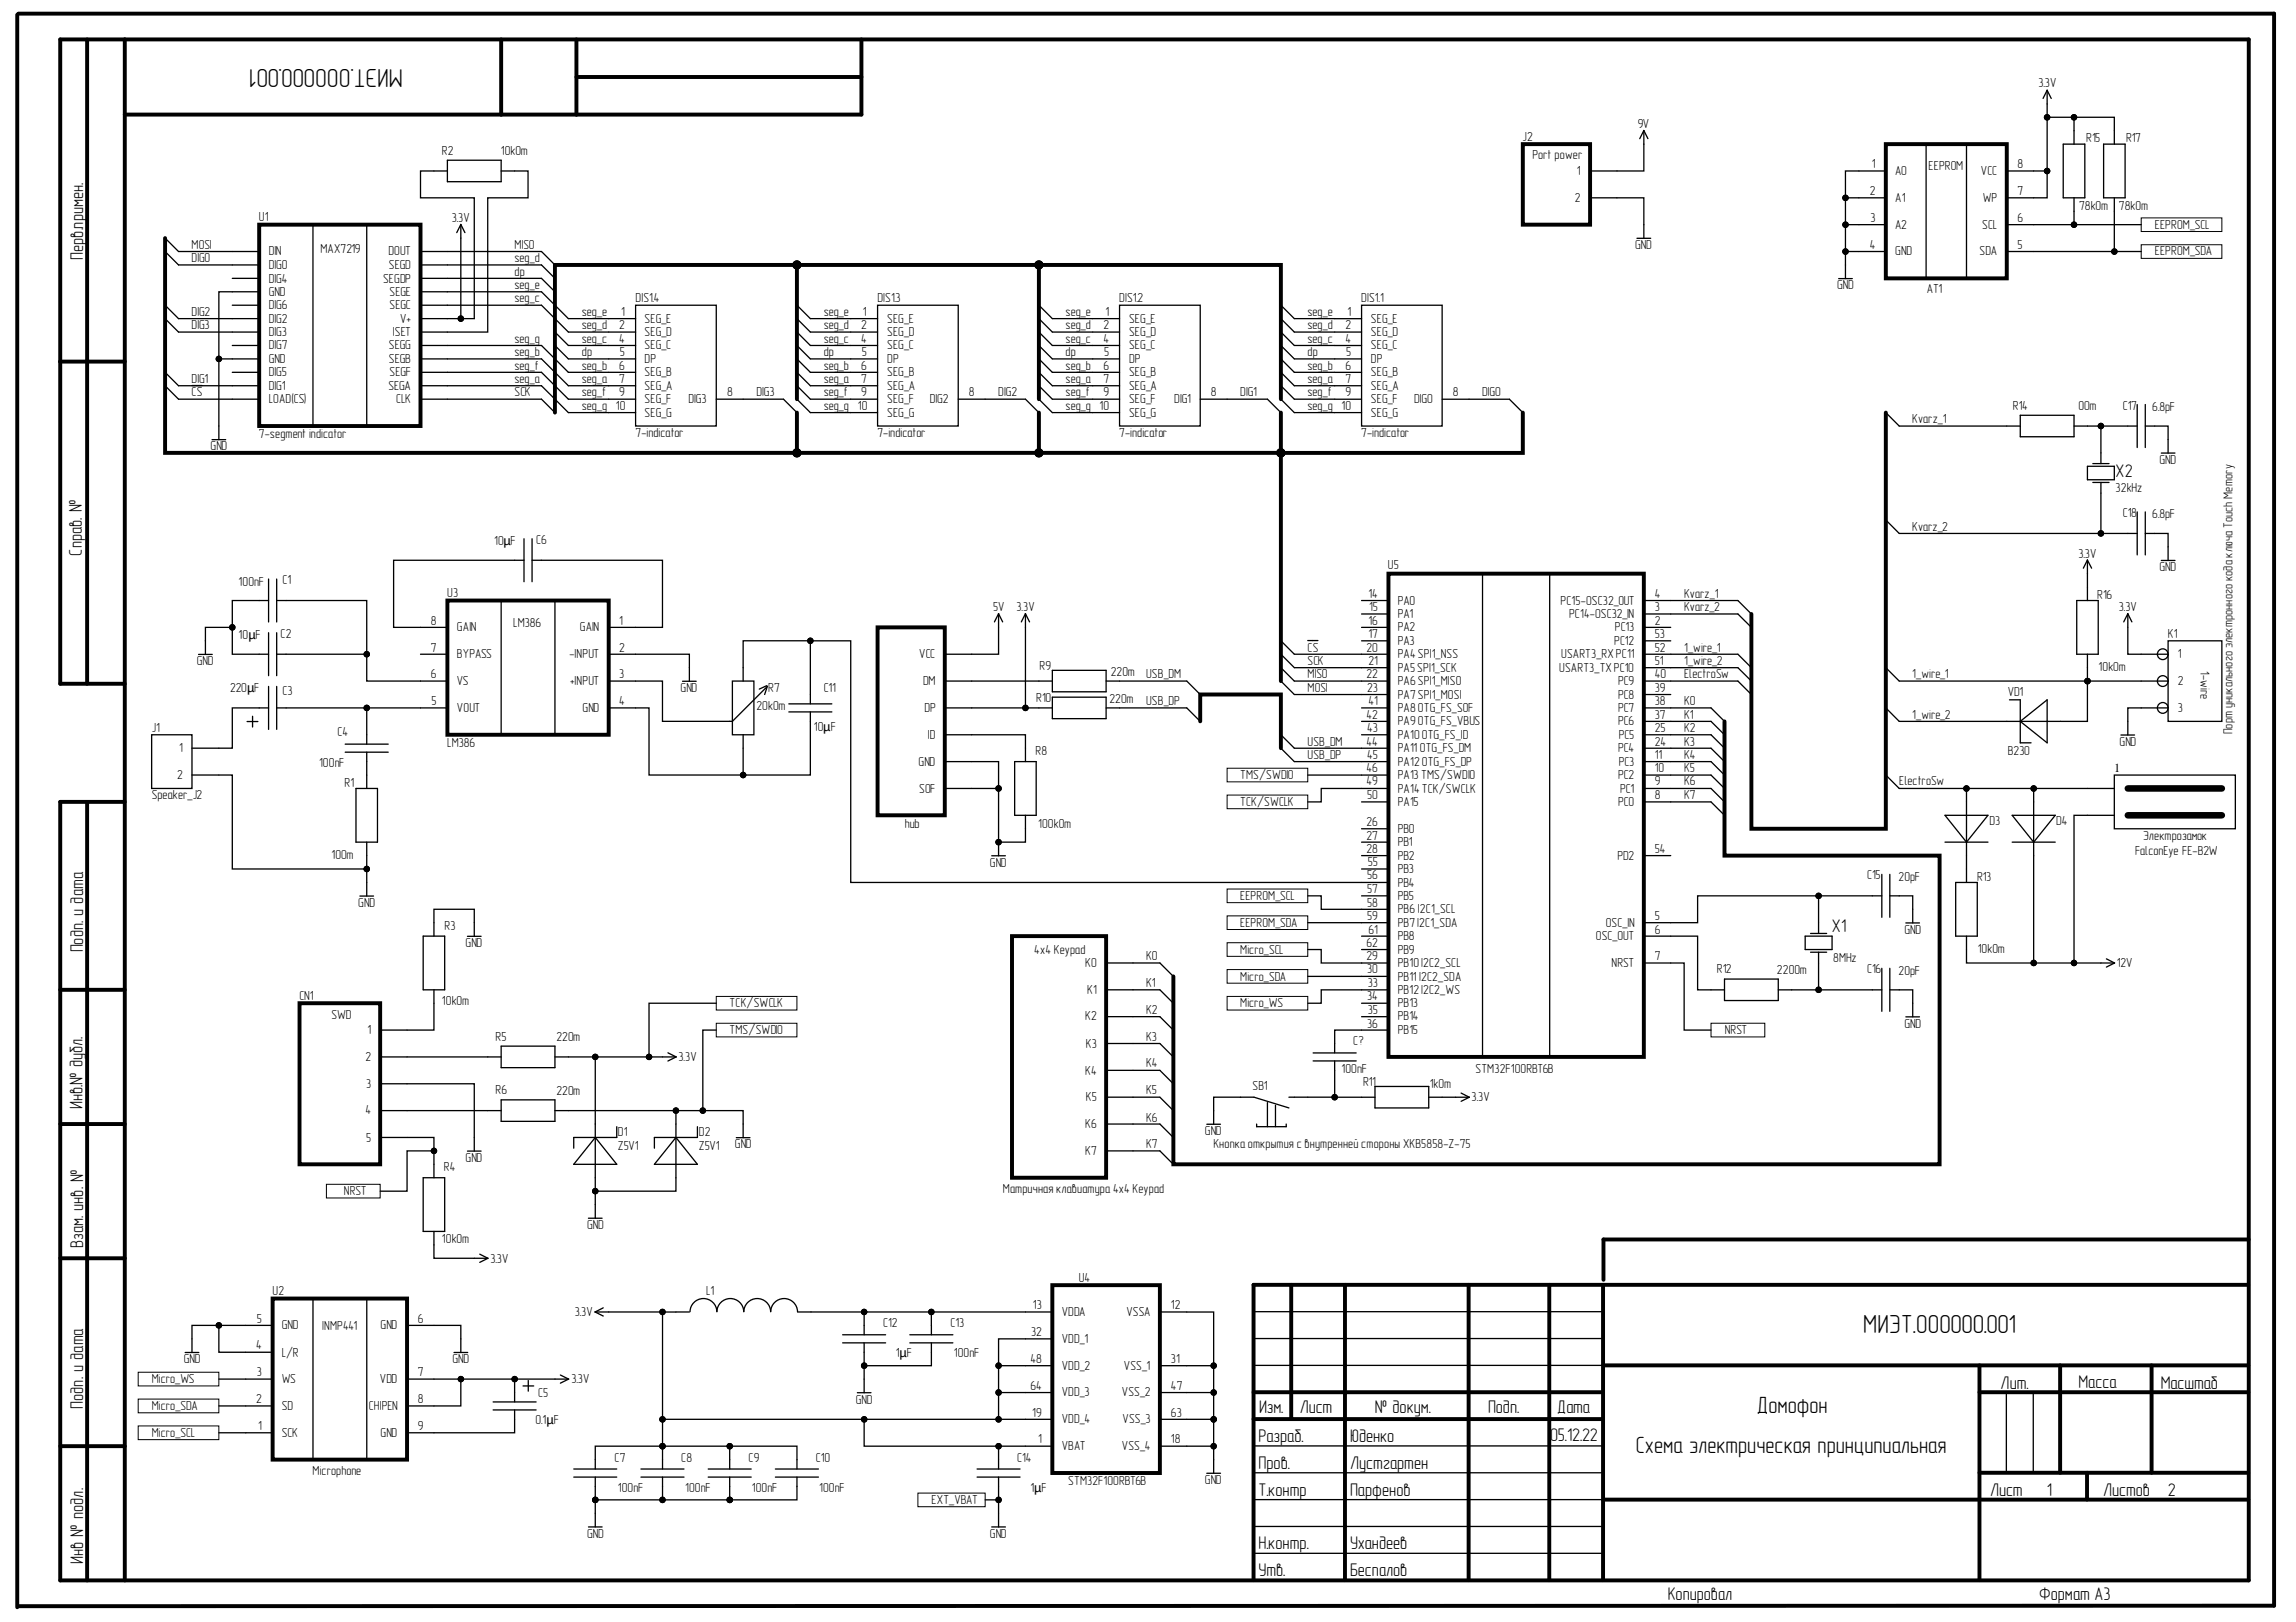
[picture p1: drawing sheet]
<svg xmlns="http://www.w3.org/2000/svg" width="297mm" height="210mm" viewBox="0 0 297 210" stroke-linecap="round" stroke-linejoin="round" font-family="sans-serif">
<defs><g id="words">
<g font-size="3.4">
<text x="52.1" y="9" transform="rotate(-180 52.1 9)">МИЭТ.000000.001</text>
<text x="241.1" y="172.5">МИЭТ.000000.001</text>
</g>
<g font-size="3">
<text x="227.3" y="182.9">Домофон</text>
<text x="211.6" y="188.1">Схема электрическая принципиальная</text>
</g>
<g font-size="2.4">
<text x="10.7" y="33.6" transform="rotate(-90 10.7 33.6)">Перв.примен.</text>
<text x="273.7" y="61.8">X2</text>
<text x="10.6" y="71.9" transform="rotate(-90 10.6 71.9)">Справ. №</text>
<text x="10.7" y="123.3" transform="rotate(-90 10.7 123.3)">Подп. и дата</text>
<text x="237" y="120.6">X1</text>
<text x="10.7" y="143.5" transform="rotate(-90 10.7 143.5)">Инв.№ дубл.</text>
<text x="10.7" y="161.4" transform="rotate(-90 10.7 161.4)">Взам. инв. №</text>
<text x="258.8" y="179.7">Лит.</text>
<text x="268.9" y="179.6">Масса</text>
<text x="279.5" y="179.7">Масштаб</text>
<text x="10.7" y="182.3" transform="rotate(-90 10.7 182.3)">Подп. и дата</text>
<text x="162.9" y="182.8">Изм.</text>
<text x="168.1" y="182.8">Лист</text>
<text x="177.9" y="182.8">№ докум.</text>
<text x="192.5" y="182.8">Подп.</text>
<text x="201.5" y="182.8">Дата</text>
<text x="162.8" y="190.1">Пров.</text>
<text x="162.8" y="186.6">Разраб.</text>
<text x="174.7" y="186.6">Юденко</text>
<text x="174.7" y="190.1">Лустгартен</text>
<text x="200.5" y="186.5">05.12.22</text>
<text x="162.8" y="193.5">Т.контр</text>
<text x="174.7" y="193.5">Парфенов</text>
<text x="257.5" y="193.5">Лист</text>
<text x="264.8" y="193.6">1</text>
<text x="272.1" y="193.5">Листов</text>
<text x="280.5" y="193.6">2</text>
<text x="10.7" y="202.4" transform="rotate(-90 10.7 202.4)">Инв № подл.</text>
<text x="162.8" y="200.5">Н.контр.</text>
<text x="162.8" y="203.9">Утв.</text>
<text x="174.7" y="200.5">Ухандеев</text>
<text x="174.7" y="203.9">Беспалов</text>
<text x="215.8" y="207.1">Копировал</text>
<text x="263.8" y="207.1">Формат А3</text>
</g>
<g font-size="1.7">
<text x="263.7" y="11.3">3.3V</text>
<text x="211.9" y="16.6">9V</text>
<text x="57.2" y="20">R2</text>
<text x="64.8" y="20">10kOm</text>
<text x="197" y="18.3">J2</text>
<text x="198.3" y="20.6">Port power</text>
<text x="204" y="22.6">1</text>
<text x="242.2" y="21.8">1</text>
<text x="245.2" y="22.6">A0</text>
<text x="249.5" y="22">EEPROM</text>
<text x="256.3" y="22.6">VCC</text>
<text x="261" y="21.8">8</text>
<text x="269.9" y="18.3">R15</text>
<text x="275.1" y="18.3">R17</text>
<text x="33.5" y="28.6">U1</text>
<text x="58.4" y="28.7">3.3V</text>
<text x="203.8" y="26.1">2</text>
<text x="241.9" y="25.3">2</text>
<text x="242" y="28.7">3</text>
<text x="245.2" y="26.1">A1</text>
<text x="245.2" y="29.6">A2</text>
<text x="256.4" y="29.6">SCL</text>
<text x="256.5" y="26.1">WP</text>
<text x="261" y="28.7">6</text>
<text x="261" y="25.3">7</text>
<text x="269" y="27.2">78kOm</text>
<text x="274.1" y="27.2">78kOm</text>
<text x="278.8" y="29.6">EEPROM_SCL</text>
<text x="24.8" y="32.2">MOSI</text>
<text x="24.8" y="34">DIG0</text>
<text x="34.8" y="33">DIN</text>
<text x="34.8" y="34.8">DIG0</text>
<text x="41.4" y="32.7">MAX7219</text>
<text x="50.2" y="33">DOUT</text>
<text x="50.3" y="34.8">SEGD</text>
<text x="66.6" y="32.2">MISO</text>
<text x="66.6" y="34">seg_d</text>
<text x="66.6" y="35.7">dp</text>
<text x="211.5" y="32.3">GND</text>
<text x="241.9" y="32.2">4</text>
<text x="245.2" y="33">GND</text>
<text x="256.1" y="33">SDA</text>
<text x="261" y="32.2">5</text>
<text x="278.8" y="33">EEPROM_SDA</text>
<text x="24.8" y="40.9">DIG2</text>
<text x="34.8" y="41.7">DIG2</text>
<text x="34.8" y="36.6">DIG4</text>
<text x="34.8" y="38.3">GND</text>
<text x="34.8" y="40">DIG6</text>
<text x="49.6" y="36.6">SEGDP</text>
<text x="50.4" y="38.3">SEGE</text>
<text x="50.4" y="40">SEGC</text>
<text x="51.8" y="41.7">V+</text>
<text x="66.6" y="37.4">seg_e</text>
<text x="66.6" y="39.1">seg_c</text>
<text x="75.3" y="40.9">seg_e</text>
<text x="80.4" y="40.9">1</text>
<text x="82.2" y="39.1">DIS1.4</text>
<text x="83.4" y="41.7">SEG_E</text>
<text x="106.6" y="40.9">seg_e</text>
<text x="111.6" y="40.9">1</text>
<text x="113.5" y="39.1">DIS1.3</text>
<text x="114.8" y="41.7">SEG_E</text>
<text x="137.9" y="40.9">seg_e</text>
<text x="143" y="40.9">1</text>
<text x="144.8" y="39.1">DIS1.2</text>
<text x="146.1" y="41.7">SEG_E</text>
<text x="169.2" y="40.9">seg_e</text>
<text x="174.3" y="40.9">1</text>
<text x="176.1" y="39.1">DIS1.1</text>
<text x="177.4" y="41.7">SEG_E</text>
<text x="237.7" y="37.4">GND</text>
<text x="249.3" y="37.9">AT1</text>
<text x="24.8" y="42.6">DIG3</text>
<text x="34.8" y="43.5">DIG3</text>
<text x="34.8" y="45.2">DIG7</text>
<text x="34.8" y="47">GND</text>
<text x="50.3" y="45.2">SEGG</text>
<text x="50.3" y="47">SEGB</text>
<text x="50.8" y="43.5">ISET</text>
<text x="66.6" y="44.4">seg_g</text>
<text x="66.6" y="46">seg_b</text>
<text x="66.6" y="47.8">seg_f</text>
<text x="75.3" y="42.6">seg_d</text>
<text x="75.3" y="44.4">seg_c</text>
<text x="75.3" y="47.8">seg_b</text>
<text x="75.3" y="46">dp</text>
<text x="80.1" y="42.6">2</text>
<text x="80.1" y="44.4">4</text>
<text x="80.1" y="47.8">6</text>
<text x="80.2" y="46">5</text>
<text x="83.4" y="43.5">SEG_D</text>
<text x="83.4" y="45.2">SEG_C</text>
<text x="83.4" y="47">DP</text>
<text x="106.6" y="42.6">seg_d</text>
<text x="106.6" y="44.4">seg_c</text>
<text x="106.6" y="47.8">seg_b</text>
<text x="106.6" y="46">dp</text>
<text x="111.4" y="42.6">2</text>
<text x="111.4" y="44.4">4</text>
<text x="111.4" y="47.8">6</text>
<text x="111.5" y="46">5</text>
<text x="114.8" y="43.5">SEG_D</text>
<text x="114.8" y="45.2">SEG_C</text>
<text x="114.8" y="47">DP</text>
<text x="137.9" y="42.6">seg_d</text>
<text x="137.9" y="44.4">seg_c</text>
<text x="137.9" y="47.8">seg_b</text>
<text x="137.9" y="46">dp</text>
<text x="142.8" y="42.6">2</text>
<text x="142.8" y="44.4">4</text>
<text x="142.8" y="47.8">6</text>
<text x="142.9" y="46">5</text>
<text x="146.1" y="43.5">SEG_D</text>
<text x="146.1" y="45.2">SEG_C</text>
<text x="146.1" y="47">DP</text>
<text x="169.2" y="42.6">seg_d</text>
<text x="169.2" y="44.4">seg_c</text>
<text x="169.2" y="47.8">seg_b</text>
<text x="169.2" y="46">dp</text>
<text x="174.1" y="42.6">2</text>
<text x="174.1" y="44.4">4</text>
<text x="174.1" y="47.8">6</text>
<text x="174.2" y="46">5</text>
<text x="177.4" y="43.5">SEG_D</text>
<text x="177.4" y="45.2">SEG_C</text>
<text x="177.4" y="47">DP</text>
<text x="24.8" y="49.6">DIG1</text>
<text x="24.8" y="51.3">CS</text>
<text x="34.8" y="50.4">DIG1</text>
<text x="34.8" y="48.7">DIG5</text>
<text x="34.8" y="52.2">LOAD(CS)</text>
<text x="50.2" y="50.4">SEGA</text>
<text x="50.4" y="48.7">SEGF</text>
<text x="51.3" y="52.2">CLK</text>
<text x="66.6" y="49.6">seg_a</text>
<text x="66.6" y="51.3">SCK</text>
<text x="75.3" y="49.6">seg_a</text>
<text x="75.3" y="51.3">seg_f</text>
<text x="75.3" y="53.1">seg_g 10</text>
<text x="80.1" y="49.6">7</text>
<text x="80.1" y="51.3">9</text>
<text x="83.4" y="48.7">SEG_B</text>
<text x="83.4" y="50.4">SEG_A</text>
<text x="83.4" y="52.2">SEG_F</text>
<text x="83.4" y="53.9">SEG_G</text>
<text x="89.1" y="52.2">DIG3</text>
<text x="94.1" y="51.3">8</text>
<text x="97.9" y="51.3">DIG3</text>
<text x="106.6" y="49.6">seg_a</text>
<text x="106.6" y="51.3">seg_f</text>
<text x="106.6" y="53.1">seg_g 10</text>
<text x="111.4" y="49.6">7</text>
<text x="111.4" y="51.3">9</text>
<text x="114.8" y="48.7">SEG_B</text>
<text x="114.8" y="50.4">SEG_A</text>
<text x="114.8" y="52.2">SEG_F</text>
<text x="114.8" y="53.9">SEG_G</text>
<text x="120.3" y="52.2">DIG2</text>
<text x="125.3" y="51.3">8</text>
<text x="129.2" y="51.3">DIG2</text>
<text x="137.9" y="49.6">seg_a</text>
<text x="137.9" y="51.3">seg_f</text>
<text x="137.9" y="53.1">seg_g 10</text>
<text x="142.8" y="49.6">7</text>
<text x="142.8" y="51.3">9</text>
<text x="146.1" y="48.7">SEG_B</text>
<text x="146.1" y="50.4">SEG_A</text>
<text x="146.1" y="52.2">SEG_F</text>
<text x="146.1" y="53.9">SEG_G</text>
<text x="151.9" y="52.2">DIG1</text>
<text x="156.6" y="51.3">8</text>
<text x="160.4" y="51.3">DIG1</text>
<text x="169.2" y="49.6">seg_a</text>
<text x="169.2" y="51.3">seg_f</text>
<text x="169.2" y="53.1">seg_g 10</text>
<text x="174.1" y="49.6">7</text>
<text x="174.1" y="51.3">9</text>
<text x="177.4" y="48.7">SEG_B</text>
<text x="177.4" y="50.4">SEG_A</text>
<text x="177.4" y="52.2">SEG_F</text>
<text x="177.4" y="53.9">SEG_G</text>
<text x="182.9" y="52.2">DIG0</text>
<text x="187.9" y="51.3">8</text>
<text x="191.7" y="51.3">DIG0</text>
<text x="260.4" y="53.1">R14</text>
<text x="268.9" y="53.1">0Om</text>
<text x="274.6" y="53.1">C17</text>
<text x="278.4" y="53.2">6.8pF</text>
<text x="27.2" y="58.3">GND</text>
<text x="33.5" y="56.7">7-segment indicator</text>
<text x="82.2" y="56.5">7-indicator</text>
<text x="113.5" y="56.5">7-indicator</text>
<text x="144.8" y="56.5">7-indicator</text>
<text x="176.1" y="56.5">7-indicator</text>
<text x="247.4" y="54.7">Kvarz_1</text>
<text x="273.7" y="63.7">32kHz</text>
<text x="279.4" y="60.1">GND</text>
<text x="63.9" y="70.5">10μF</text>
<text x="69.4" y="70.4">C6</text>
<text x="247.4" y="68.7">Kvarz_2</text>
<text x="274.6" y="66.9">C18</text>
<text x="278.4" y="67.1">6.8pF</text>
<text x="30.9" y="75.8">100nF</text>
<text x="36.5" y="75.6">C1</text>
<text x="57.9" y="77.2">U3</text>
<text x="177" y="77.4">14</text>
<text x="179.6" y="73.7">U5</text>
<text x="214.1" y="77.4">4</text>
<text x="217.9" y="77.4">Kvarz_1</text>
<text x="268.9" y="72.1">3.3V</text>
<text x="271.3" y="77.5">R16</text>
<text x="279.4" y="73.9">GND</text>
<text x="30.9" y="82.7">10μF</text>
<text x="36.3" y="82.5">C2</text>
<text x="55.7" y="80.9">8</text>
<text x="59.1" y="81.7">GAIN</text>
<text x="66.4" y="81.2">LM386</text>
<text x="75" y="81.7">GAIN</text>
<text x="80.1" y="80.9">1</text>
<text x="128.5" y="79.1">5V</text>
<text x="131.5" y="79.1">3.3V</text>
<text x="177" y="80.9">16</text>
<text x="177" y="82.5">17</text>
<text x="177.1" y="79.1">15</text>
<text x="180.8" y="78.2">PA0</text>
<text x="180.8" y="80">PA1</text>
<text x="180.8" y="81.7">PA2</text>
<text x="180.8" y="83.5">PA3</text>
<text x="201.9" y="78.2">PC15-OSC32_OUT</text>
<text x="203" y="80">PC14-OSC32_IN</text>
<text x="208.8" y="83.5">PC12</text>
<text x="208.9" y="81.7">PC13</text>
<text x="214.1" y="79.1">3</text>
<text x="214.1" y="82.5">53</text>
<text x="214.1" y="80.9">2</text>
<text x="217.9" y="79.1">Kvarz_2</text>
<text x="274.1" y="79.1">3.3V</text>
<text x="280.5" y="82.5">K1</text>
<text x="25.5" y="86.1">GND</text>
<text x="29.8" y="89.6">220μF</text>
<text x="36.5" y="90">C3</text>
<text x="55.7" y="87.8">6</text>
<text x="55.7" y="84.3">7</text>
<text x="59.1" y="88.6">VS</text>
<text x="59.1" y="85.2">BYPASS</text>
<text x="73.7" y="85.2">-INPUT</text>
<text x="73.8" y="88.6">+INPUT</text>
<text x="80.1" y="84.3">2</text>
<text x="80.1" y="87.8">3</text>
<text x="88" y="89.6">GND</text>
<text x="99.4" y="89.6">R7</text>
<text x="106.6" y="89.6">C11</text>
<text x="118.9" y="85.2">VCC</text>
<text x="119.4" y="88.6">DM</text>
<text x="134.5" y="86.8">R9</text>
<text x="143.7" y="87.4">22Om</text>
<text x="148.3" y="87.8">USB_DM</text>
<text x="169.2" y="84.3">CS</text>
<text x="169.2" y="86">SCK</text>
<text x="169.2" y="87.8">MISO</text>
<text x="169.2" y="89.6">MOSI</text>
<text x="176.8" y="84.3">20</text>
<text x="176.8" y="87.8">22</text>
<text x="176.9" y="89.6">23</text>
<text x="177" y="86">21</text>
<text x="180.8" y="85.2">PA4SPI1_NSS</text>
<text x="180.8" y="86.9">PA5SPI1_SCK</text>
<text x="180.8" y="88.6">PA6SPI1_MISO</text>
<text x="201.7" y="86.9">USART3_TXPC10</text>
<text x="202" y="85.2">USART3_RXPC11</text>
<text x="209.3" y="88.6">PC9</text>
<text x="214.1" y="84.3">52</text>
<text x="214.1" y="86">51</text>
<text x="214.1" y="89.6">39</text>
<text x="214.1" y="87.8">40</text>
<text x="217.9" y="87.8">ElectroSw</text>
<text x="217.9" y="84.3">1_wire_1</text>
<text x="217.9" y="86">1_wire_2</text>
<text x="247.4" y="87.8">1_wire_1</text>
<text x="271.5" y="86.8">10kOm</text>
<text x="281.7" y="85.2">1</text>
<text x="281.7" y="88.6">2</text>
<text x="284.7" y="86.8" transform="rotate(90 284.7 86.8)">1-wire</text>
<text x="19.6" y="94.7">J1</text>
<text x="43.6" y="95.3">C4</text>
<text x="55.8" y="91.2">5</text>
<text x="59.1" y="92.2">VOUT</text>
<text x="75.4" y="92.2">GND</text>
<text x="80.1" y="91.2">4</text>
<text x="97.9" y="91.9">20kOm</text>
<text x="105.3" y="94.5">10μF</text>
<text x="119.6" y="92.2">DP</text>
<text x="120" y="95.6">ID</text>
<text x="134.1" y="90.8">R10</text>
<text x="143.5" y="91">22Om</text>
<text x="148.3" y="91.2">USB_DP</text>
<text x="176.8" y="93">42</text>
<text x="176.9" y="94.7">43</text>
<text x="177" y="91.2">41</text>
<text x="180.8" y="90.4">PA7SPI1_MOSI</text>
<text x="180.8" y="92.2">PA8OTG_FS_SOF</text>
<text x="180.8" y="93.9">PA9OTG_FS_VBUS</text>
<text x="180.8" y="95.6">PA10OTG_FS_ID</text>
<text x="209.3" y="93.9">PC6</text>
<text x="209.3" y="92.2">PC7</text>
<text x="209.3" y="90.4">PC8</text>
<text x="209.4" y="95.6">PC5</text>
<text x="214.1" y="94.7">25</text>
<text x="214.1" y="93">37</text>
<text x="214.1" y="91.2">38</text>
<text x="217.9" y="91.2">K0</text>
<text x="217.9" y="93">K1</text>
<text x="217.9" y="94.7">K2</text>
<text x="247.4" y="93">1_wire_2</text>
<text x="259.7" y="90.1">VD1</text>
<text x="281.7" y="92.2">3</text>
<text x="288.8" y="95" transform="rotate(-90 288.8 95)">Порт уникального электронного кода ключа Touch Memory</text>
<text x="22.9" y="100.8">2</text>
<text x="23.2" y="97.3">1</text>
<text x="41.3" y="99.3">100nF</text>
<text x="44.6" y="101.8">R1</text>
<text x="57.9" y="96.6">LM386</text>
<text x="118.8" y="99.1">GND</text>
<text x="134" y="97.7">R8</text>
<text x="160.4" y="100.8">TMS/SWDIO</text>
<text x="169.2" y="96.5">USB_DM</text>
<text x="169.2" y="98.2">USB_DP</text>
<text x="176.8" y="99.9">46</text>
<text x="176.8" y="101.6">49</text>
<text x="176.8" y="96.5">44</text>
<text x="176.9" y="98.2">45</text>
<text x="180.8" y="100.8">PA13 TMS/SWDIO</text>
<text x="180.8" y="97.3">PA11 OTG_FS_DM</text>
<text x="180.8" y="99.1">PA12OTG_FS_DP</text>
<text x="209.3" y="100.8">PC2</text>
<text x="209.3" y="97.3">PC4</text>
<text x="209.4" y="99.1">PC3</text>
<text x="214.1" y="101.6">9</text>
<text x="214.1" y="99.9">10</text>
<text x="214.1" y="98.2">11</text>
<text x="214.1" y="96.5">24</text>
<text x="217.9" y="96.5">K3</text>
<text x="217.9" y="98.2">K4</text>
<text x="217.9" y="99.9">K5</text>
<text x="217.9" y="101.6">K6</text>
<text x="245.7" y="101.6">ElectroSw</text>
<text x="259.7" y="97.7">B230</text>
<text x="274.2" y="96.5">GND</text>
<text x="19.6" y="103.4">Speaker_J2</text>
<text x="117.1" y="107.2">hub</text>
<text x="118.9" y="102.6">SOF</text>
<text x="134.3" y="107.2">100kOm</text>
<text x="160.4" y="104.3">TCK/SWCLK</text>
<text x="176.8" y="106.9">26</text>
<text x="176.9" y="103.4">50</text>
<text x="180.8" y="102.6">PA14TCK/SWCLK</text>
<text x="180.8" y="104.3">PA15</text>
<text x="180.8" y="107.8">PB0</text>
<text x="209.3" y="104.3">PC0</text>
<text x="209.6" y="102.6">PC1</text>
<text x="214.1" y="103.4">8</text>
<text x="217.9" y="103.4">K7</text>
<text x="257.4" y="106.7">D3</text>
<text x="266" y="106.7">D4</text>
<text x="42.9" y="111.2">10Om</text>
<text x="128.1" y="112.2">GND</text>
<text x="176.8" y="108.6">27</text>
<text x="176.8" y="110.3">28</text>
<text x="176.9" y="113.8">56</text>
<text x="176.9" y="112.1">55</text>
<text x="180.8" y="109.5">PB1</text>
<text x="180.8" y="111.3">PB2</text>
<text x="180.8" y="113">PB3</text>
<text x="209.3" y="111.3">PD2</text>
<text x="214.1" y="110.3">54</text>
<text x="241.6" y="113.8">C15</text>
<text x="245.6" y="114">20pF</text>
<text x="255.8" y="114">R13</text>
<text x="276.2" y="110.6">FalconEye FE-B2W</text>
<text x="277.3" y="108.7">Электрозамок</text>
<text x="46.4" y="117.3">GND</text>
<text x="160.4" y="116.4">EEPROM_SCL</text>
<text x="160.4" y="120">EEPROM_SDA</text>
<text x="176.9" y="115.6">57</text>
<text x="176.9" y="117.3">58</text>
<text x="176.9" y="119">59</text>
<text x="180.8" y="114.7">PB4</text>
<text x="180.8" y="116.4">PB5</text>
<text x="180.8" y="118.2">PB6 I2C1_SCL</text>
<text x="180.8" y="120">PB7I2C1_SDA</text>
<text x="207.7" y="120">OSC_IN</text>
<text x="214.1" y="119">5</text>
<text x="57.5" y="120.3">R3</text>
<text x="60.2" y="122.6">GND</text>
<text x="133.8" y="123.4">4x4 Keypad</text>
<text x="140.4" y="125.1">K0</text>
<text x="148.3" y="124.3">K0</text>
<text x="160.4" y="123.4">Micro_SCL</text>
<text x="176.8" y="122.5">62</text>
<text x="176.8" y="124.3">29</text>
<text x="176.9" y="126">30</text>
<text x="177" y="120.8">61</text>
<text x="180.8" y="121.7">PB8</text>
<text x="180.8" y="123.4">PB9</text>
<text x="180.8" y="125.1">PB10I2C2_SCL</text>
<text x="206.5" y="121.7">OSC_OUT</text>
<text x="208.5" y="125.1">NRST</text>
<text x="214.1" y="120.8">6</text>
<text x="214.1" y="124.3">7</text>
<text x="222.1" y="126">R12</text>
<text x="237.2" y="124.5">8МHz</text>
<text x="241.6" y="126">C16</text>
<text x="246.4" y="120.8">GND</text>
<text x="255.9" y="123.3">10kOm</text>
<text x="273.9" y="125.1">12V</text>
<text x="38.7" y="129.4">CN1</text>
<text x="42.9" y="131.9">SWD</text>
<text x="57.2" y="130">10kOm</text>
<text x="94.4" y="130.4">TCK/SWCLK</text>
<text x="140.7" y="128.6">K1</text>
<text x="148.3" y="127.7">K1</text>
<text x="148.3" y="131.2">K2</text>
<text x="160.4" y="126.9">Micro_SDA</text>
<text x="160.4" y="130.4">Micro_WS</text>
<text x="176.9" y="129.4">34</text>
<text x="176.9" y="127.7">33</text>
<text x="176.9" y="131.2">35</text>
<text x="180.8" y="126.9">PB11 I2C2_SDA</text>
<text x="180.8" y="128.6">PB12I2C2_WS</text>
<text x="180.8" y="130.4">PB13</text>
<text x="229.9" y="126">220Om</text>
<text x="245.6" y="126.1">20pF</text>
<text x="47.3" y="137.3">2</text>
<text x="47.5" y="133.8">1</text>
<text x="64.1" y="134.7">R5</text>
<text x="72" y="134.7">22Om</text>
<text x="87.8" y="137.3">3.3V</text>
<text x="94.4" y="133.8">TMS/SWDIO</text>
<text x="140.4" y="132">K2</text>
<text x="140.5" y="135.6">K3</text>
<text x="148.3" y="134.7">K3</text>
<text x="175.1" y="135.3">C?</text>
<text x="176.9" y="133">36</text>
<text x="180.8" y="132">PB14</text>
<text x="180.8" y="133.8">PB15</text>
<text x="223.1" y="133.8">NRST</text>
<text x="246.4" y="133">GND</text>
<text x="47.4" y="140.7">3</text>
<text x="64.1" y="141.6">R6</text>
<text x="72" y="141.7">22Om</text>
<text x="140.4" y="139.1">K4</text>
<text x="140.5" y="142.5">K5</text>
<text x="148.3" y="138.1">K4</text>
<text x="148.3" y="141.6">K5</text>
<text x="162.1" y="141.1">SB1</text>
<text x="173.6" y="138.8">100nF</text>
<text x="176.4" y="140.5">R11</text>
<text x="185" y="140.8">1kOm</text>
<text x="190.4" y="142.5">3.3V</text>
<text x="190.9" y="138.8">STM32F100RBT6B</text>
<text x="47.3" y="144.2">4</text>
<text x="47.4" y="147.8">5</text>
<text x="79.9" y="147">D1</text>
<text x="79.9" y="148.8">Z5V1</text>
<text x="90.4" y="147">D2</text>
<text x="90.4" y="148.8">Z5V1</text>
<text x="95.1" y="148.6">GND</text>
<text x="140.4" y="146">K6</text>
<text x="140.4" y="149.4">K7</text>
<text x="148.3" y="145.1">K6</text>
<text x="148.3" y="148.6">K7</text>
<text x="155.9" y="146.9">GND</text>
<text x="157" y="148.6">Кнопка открытия с внутренней стороны XKB5858-Z-75</text>
<text x="44.5" y="154.7">NRST</text>
<text x="57.4" y="151.6">R4</text>
<text x="60.2" y="150.4">GND</text>
<text x="129.7" y="154.3">Матричная клавиатура 4x4 Keypad</text>
<text x="57.2" y="160.9">10kOm</text>
<text x="76" y="159.1">GND</text>
<text x="35.3" y="167.5">U2</text>
<text x="63.4" y="163.4">3.3V</text>
<text x="91.3" y="167.5">L1</text>
<text x="139.6" y="165.9">U4</text>
<text x="33.2" y="171.2">5</text>
<text x="36.5" y="172">GND</text>
<text x="41.7" y="172.2">INMP441</text>
<text x="49.2" y="172">GND</text>
<text x="54" y="171.2">6</text>
<text x="74.3" y="170.3">3.3V</text>
<text x="114.3" y="171.8">C12</text>
<text x="123" y="171.8">C13</text>
<text x="133.4" y="172.9">32</text>
<text x="133.6" y="169.4">13</text>
<text x="137.4" y="173.8">VDD_1</text>
<text x="137.4" y="170.3">VDDA</text>
<text x="145.7" y="170.3">VSSA</text>
<text x="151.5" y="169.4">12</text>
<text x="19.6" y="179">Micro_WS</text>
<text x="23.8" y="176.4">GND</text>
<text x="33.2" y="174.6">4</text>
<text x="33.2" y="178.1">3</text>
<text x="36.5" y="179">WS</text>
<text x="36.5" y="175.6">L/R</text>
<text x="49.1" y="179">VDD</text>
<text x="54" y="178.1">7</text>
<text x="58.5" y="176.4">GND</text>
<text x="73.9" y="179">3.3V</text>
<text x="115.9" y="175.6">1μF</text>
<text x="123.4" y="175.6">100nF</text>
<text x="133.3" y="176.4">48</text>
<text x="133.3" y="179.9">64</text>
<text x="137.4" y="177.2">VDD_2</text>
<text x="145.4" y="177.2">VSS_1</text>
<text x="151.5" y="176.4">31</text>
<text x="151.5" y="179.9">47</text>
<text x="19.6" y="185.9">Micro_SCL</text>
<text x="19.6" y="182.5">Micro_SDA</text>
<text x="33.2" y="181.6">2</text>
<text x="33.4" y="185">1</text>
<text x="36.5" y="185.9">SCK</text>
<text x="36.5" y="182.5">SD</text>
<text x="47.7" y="182.5">CHIPEN</text>
<text x="49.2" y="185.9">GND</text>
<text x="54" y="181.6">8</text>
<text x="54" y="185">9</text>
<text x="69.3" y="184.3">0.1μF</text>
<text x="69.6" y="180.8">C5</text>
<text x="110.7" y="181.6">GND</text>
<text x="133.6" y="183.3">19</text>
<text x="137.4" y="180.7">VDD_3</text>
<text x="137.4" y="184.2">VDD_4</text>
<text x="145.1" y="180.7">VSS_2</text>
<text x="145.2" y="184.2">VSS_3</text>
<text x="151.5" y="183.3">63</text>
<text x="40.4" y="190.9">Microphone</text>
<text x="79.5" y="189.2">C7</text>
<text x="88.1" y="189.2">C8</text>
<text x="96.8" y="189.2">C9</text>
<text x="105.6" y="189.2">C10</text>
<text x="131.6" y="189.2">C14</text>
<text x="134.3" y="186.8">1</text>
<text x="137.4" y="187.6">VBAT</text>
<text x="145.1" y="187.6">VSS_4</text>
<text x="151.5" y="186.8">18</text>
<text x="79.9" y="193">100nF</text>
<text x="88.6" y="193">100nF</text>
<text x="97.3" y="193">100nF</text>
<text x="106" y="193">100nF</text>
<text x="120.5" y="194.6">EXT_VBAT</text>
<text x="133.3" y="193">1μF</text>
<text x="138.2" y="192.2">STM32F100RBT6B</text>
<text x="155.9" y="192">GND</text>
<text x="76" y="199">GND</text>
<text x="128.1" y="199">GND</text>
</g>
<text font-size="1.6" x="273.5" y="99.9">1</text>
</g></defs>
<g fill="none" stroke="#000" stroke-width=".51">
<path d="M2.2 1.9v206.1M2.4 1.8h291.8v206l-291.8 .1M11.3 5.1v83.4M16.1 5.1v199.4M64.8 5.1v9.7M74.6 5.1v9.7M74.6 10h36.8M111.4 5.1v9.7h-95.3M7.8 46.8h8.3M16.1 88.5h-8.3v-83.4h283.1v199.4h-283.1v-100.7M7.8 103.8h8.3M11.3 103.8v100.7"/>
<path d="M7.8 128.1h8.3M7.8 145.5h8.3M7.8 162.8h8.3M167 166.3v17.3M174 166.3v38.2M190 166.3v38.2M200.4 166.3v38.2M207.4 166.3v38.2M207.4 176.7h83.5M256.1 176.7v27.8M266.5 176.7v13.9M278.4 176.7v13.9"/>
<path d="M290.9 166.3h-128.7v38.2M290.9 160.4h-83.5v5.2M7.8 187.1h8.3M162.2 183.6h45.2M162.2 180.2h45.2M207.4 194.1h83.5M256.1 190.6h34.8M256.1 180.2h34.8M270 190.6v3.5"/>
</g>
<g fill="none" stroke="#000" stroke-width=".17">
<path d="M259.6 55.1h1.8M261.4 53.7h6.9v2.8h-6.9zM268.3 55.1h1.8M270.8 60h2M271.8 58.6v1.4M275.3 55.1h1.2M276.5 52.3v5.6M277.5 52.3v5.6M277.5 55.1h1.3M279.6 58.6h1.8M280.5 56.9v1.7M270.1 60.3h3.4v1.8h-3.4z"/>
<path d="M270.8 62.4h2M271.8 62.4v1.4M275.3 69h1.2M276.5 66.2v5.6M277.5 66.2v5.6M277.5 69h1.3M279.6 72.5h1.8M280.5 70.8v1.7M235.3 119.4v1.4M242.2 115.9h1.3M243.5 113.2v5.5M244.5 113.2v5.5"/>
<path d="M244.5 115.9h1.2M246.6 119.4h1.7M247.5 117.7v1.7M221.4 128.1h1.7M223.1 126.7h7v2.8h-7zM230.1 128.1h1.7M233.5 121.1h3.5v1.8h-3.5zM234.2 123.2h2.1M234.2 120.8h2.1M235.3 123.2v1.4M242.2 128.1h1.3M243.5 125.3v5.6"/>
<path d="M244.5 125.3v5.6M244.5 128.1h1.2M246.6 131.6h1.7M247.5 129.8v1.8M162.2 176.7h45.2M162.2 173.2h45.2M162.2 169.7h45.2M162.2 197.5h45.2M162.2 194.1h45.2M162.2 190.6h45.2M162.2 187.1h45.2M259.6 180.2v10.4"/>
<path d="M263 180.2v10.4M162.2 201h45.2"/>
</g>
<path d="M158.8 102.9h10.4v1.8h-10.4z" fill-rule="evenodd" fill="#fff"/>
<path d="M158.8 102.9h10.4v1.8h-10.4z" fill="none" stroke="#000" stroke-width=".13"/>
<path d="M158.8 99.4h10.4v1.8h-10.4z" fill-rule="evenodd" fill="#fff"/>
<path d="M158.8 99.4h10.4v1.8h-10.4z" fill="none" stroke="#000" stroke-width=".13"/>
<g fill="none" stroke="#000" stroke-width=".17">
<path d="M268.7 77.7h2.8v7h-2.8zM270.1 72.5v1.7M270.1 76v1.7M270.1 72.5l-.6 1M270.1 72.5l.5 1M275.3 79.4v1.8M275.3 79.4l-.5 1.1M275.3 79.4l.5 1.1M259.6 93.4h7M260 90.6h1.4v5.5h1.4M261.4 93.4l3.4-2.8v5.5zM270.1 84.7v1.7"/>
<path d="M274.4 95.1h1.8M275.3 93.4v1.7M277 84.7h3.5M277 88.1h3.5M277 91.6h3.5M280.5 82.9h6.9v10.5h-6.9zM251.6 105.5h5.6l-2.8 3.5zM251.6 109h5.6M253 114.2h2.8v6.9h-2.8zM254.4 103.8v6.9M254.4 112.5v1.7M260.3 105.5h5.6l-2.8 3.5z"/>
<path d="M260.3 109h5.6M263.1 103.8v6.9M270.1 105.5h3.4M270.1 102h3.4M273.5 100.3h15.7v7h-15.7zM143.1 124.6h3.5M143.1 128.1h3.5M143.1 131.6h3.5M143.1 135h3.5M143.1 138.5h3.5M254.4 121.1v1.8M271.8 124.6h1.8"/>
<path d="M272.5 124.1l1.1 .5M273.6 124.6l-1.1 .6M143.1 142h3.5M143.1 145.5h3.5M143.1 148.9h3.5M156.1 145.5h1.8M157 143.7v1.8M160.5 142h1.7l4.6 1.4M162.6 145.5v.3h3.8v-.3M164 142.7v3.1M165 143v2.8M166.8 142h2.4"/>
<path d="M176.2 142h1.7M177.9 140.6h6.9v2.8h-6.9zM184.8 142h1.8M188.3 142h1.8M189 141.5l1.1 .5M190.1 142l-1.1 .5"/>
<circle cx="279.8" cy="88.1" r=".69"/>
<circle cx="279.8" cy="84.7" r=".69"/>
<circle cx="279.8" cy="91.6" r=".69"/>
</g>
<path d="M275.3 105.5h12.1M275.3 102h12.1" fill="none" stroke="#000" stroke-width=".85"/>
<path d="M130.9 121.1h12.2v31.3h-12.2z" fill="none" stroke="#000" stroke-width=".51"/>
<path d="M158.8 115h10.4v1.8h-10.4z" fill-rule="evenodd" fill="#fff"/>
<path d="M158.8 115h10.4v1.8h-10.4z" fill="none" stroke="#000" stroke-width=".13"/>
<path d="M158.8 118.5h10.4v1.8h-10.4z" fill-rule="evenodd" fill="#fff"/>
<path d="M158.8 118.5h10.4v1.8h-10.4z" fill="none" stroke="#000" stroke-width=".13"/>
<path d="M277 28.2h10.4v1.8h-10.4z" fill-rule="evenodd" fill="#fff"/>
<path d="M277 28.2h10.4v1.8h-10.4z" fill="none" stroke="#000" stroke-width=".13"/>
<path d="M277 31.7h10.4v1.7h-10.4z" fill-rule="evenodd" fill="#fff"/>
<path d="M277 31.7h10.4v1.7h-10.4z" fill="none" stroke="#000" stroke-width=".13"/>
<path d="M244 18.7h15.6v17.3h-15.6z" fill="none" stroke="#000" stroke-width=".51"/>
<g fill="none" stroke="#000" stroke-width=".17">
<path d="M249.2 18.7v17.3M254.4 18.7v17.3M264.8 11.7l-.5 1M264.8 11.7l.6 1M264.8 11.7v1.7M266.9 18.7h2.8v6.9h-2.8zM268.3 16.9v1.8M272.1 18.7h2.8v6.9h-2.8zM273.5 16.9v1.8M237.9 36.1h1.7M238.8 34.3v1.8M240.5 22.1h3.5"/>
<path d="M240.5 25.6h3.5M240.5 29.1h3.5M240.5 32.5h3.5M259.6 22.1h3.5M259.6 25.6h3.5M259.6 29.1h3.5M259.6 32.5h3.5M268.3 25.6v1.7M273.5 25.6v1.7M244 53.4l1.7 1.7M224.8 77.7l1.8 1.8M224.8 79.5l1.8 1.7"/>
<path d="M244 67.3l1.7 1.7M224.8 84.7l1.8 1.7M224.8 86.4l1.8 1.7M224.8 88.1l1.8 1.8M244 86.4l1.7 1.7M244 91.6l1.7 1.8M244 100.3l1.7 1.7"/>
</g>
<path d="M158.8 122h10.4v1.8h-10.4z" fill-rule="evenodd" fill="#fff"/>
<path d="M158.8 122h10.4v1.8h-10.4z" fill="none" stroke="#000" stroke-width=".13"/>
<path d="M158.8 125.5h10.4v1.7h-10.4z" fill-rule="evenodd" fill="#fff"/>
<path d="M158.8 125.5h10.4v1.7h-10.4z" fill="none" stroke="#000" stroke-width=".13"/>
<path d="M158.8 128.9h10.4v1.8h-10.4z" fill-rule="evenodd" fill="#fff"/>
<path d="M158.8 128.9h10.4v1.8h-10.4z" fill="none" stroke="#000" stroke-width=".13"/>
<path d="M33.5 29.1h20.9v26h-20.9zM136.1 166.3h14v24.3h-14z" fill="none" stroke="#000" stroke-width=".51"/>
<g fill="none" stroke="#000" stroke-width=".17">
<path d="M21.4 30.8l1.7 1.7M21.4 32.5l1.7 1.8M21.4 39.5l1.7 1.7M30.1 32.5h3.4M30.1 34.3h3.4M30.1 36h3.4M30.1 37.8h3.4M30.1 39.5h3.4M40.5 29.1v26M47.4 29.1v26M54.4 32.5h3.5M54.4 34.3h3.5"/>
<path d="M54.4 36h3.5M54.4 37.8h3.5M54.4 39.5h3.5M56.1 22.1h1.8M57.9 20.7h6.9v2.8h-6.9zM59.6 29l-.5 1.1M59.6 29l.5 1.1M59.6 29v1.8M64.8 22.1h1.8M70.1 32.5l1.7 1.8M70.1 34.3l1.7 1.7M70.1 36l1.7 1.8"/>
<path d="M70.1 37.8l3.4 3.4M70.1 39.5l3.4 3.5M82.2 39.5h10.5v15.6h-10.5zM103.1 39.5l1.7 1.7M113.5 39.5h10.5v15.6h-10.5zM134.4 39.5l1.7 1.7M144.8 39.5h10.5v15.6h-10.5zM165.7 39.5l1.7 1.7M176.2 39.5h10.4v15.6h-10.4zM21.4 41.2l1.7 1.8M21.4 48.2l1.7 1.7M21.4 49.9l1.7 1.8"/>
<path d="M24.8 49.9h1.4M27.4 56.9h1.8M28.3 55.1v1.8M30.1 49.9h3.4M30.1 41.2h3.4M30.1 43h3.4M30.1 48.2h3.4M30.1 44.7h3.4M30.1 46.4h3.4M30.1 51.7h3.4M54.4 49.9h3.5M54.4 41.2h3.5"/>
<path d="M54.4 43h3.5M54.4 48.2h3.5M54.4 44.7h3.5M54.4 46.4h3.5M54.4 51.7h3.5M70.1 44.7l3.4 3.5M70.1 46.4l3.4 3.5M70.1 48.2l3.4 3.5M70.1 49.9l3.4 3.5M70.1 51.7l1.7 1.7M71.8 44.7l1.7 1.7M71.8 43l1.7 1.7"/>
<path d="M78.8 49.9h3.4M78.8 41.2h3.4M78.8 43h3.4M78.8 48.2h3.4M78.8 44.7h3.4M78.8 46.4h3.4M78.8 51.7h3.4M78.8 53.4h3.4M92.7 51.7h3.4M101.4 51.7l1.7 1.7M103.1 44.7l1.7 1.7M103.1 46.4l1.7 1.8"/>
<path d="M103.1 48.2l1.7 1.7M103.1 49.9l1.7 1.8M103.1 51.7l1.7 1.7M103.1 41.2l1.7 1.8M103.1 43l1.7 1.7M110.1 49.9h3.4M110.1 41.2h3.4M110.1 43h3.4M110.1 48.2h3.4M110.1 44.7h3.4M110.1 46.4h3.4M110.1 51.7h3.4"/>
<path d="M110.1 53.4h3.4M124 51.7h3.4M132.7 51.7l1.7 1.7M134.4 44.7l1.7 1.7M134.4 46.4l1.7 1.8M134.4 48.2l1.7 1.7M134.4 49.9l1.7 1.8M134.4 51.7l1.7 1.7M134.4 41.2l1.7 1.8M134.4 43l1.7 1.7M141.4 49.9h3.4M141.4 41.2h3.4"/>
<path d="M141.4 43h3.4M141.4 48.2h3.4M141.4 44.7h3.4M141.4 46.4h3.4M141.4 51.7h3.4M141.4 53.4h3.4M155.3 51.7h3.5M164 51.7l1.7 1.7M165.7 44.7l1.7 1.7M165.7 46.4l1.7 1.8M165.7 48.2l1.7 1.7M165.7 49.9l1.7 1.8"/>
<path d="M165.7 51.7l1.7 1.7M165.7 41.2l1.7 1.8M165.7 43l1.7 1.7M172.7 49.9h3.5M172.7 41.2h3.5M172.7 43h3.5M172.7 48.2h3.5M172.7 44.7h3.5M172.7 46.4h3.5M172.7 51.7h3.5M172.7 53.4h3.5M186.6 51.7h3.5"/>
<path d="M195.3 51.7l1.7 1.7M87.4 169.8h1.8M92.7 169.7a1.74 1.74 0 0 0-1.7-1.7 1.74 1.74 0 0 0-1.7 1.7M103.2 169.7a1.74 1.74 0 0 0-1.8-1.7 1.74 1.74 0 0 0-1.7 1.7 1.74 1.74 0 0 0-1.7-1.7 1.74 1.74 0 0 0-1.8 1.7 1.74 1.74 0 0 0-1.7-1.7 1.74 1.74 0 0 0-1.8 1.7M103.2 169.8h1.7M111.8 178.5v1.7M132.7 176.7h3.4M132.7 169.8h3.4M132.7 173.3h3.4M150.1 176.7h3.4M150.1 169.8h3.4M110.9 180.2h1.8"/>
<path d="M126.4 190.1h5.6M126.4 191.2h5.6M128.3 197.6h1.8M129.2 188.9v1.2M129.2 191.2v1.2M129.2 195.8v1.8M132.7 180.2h3.4M132.7 183.7h3.4M132.7 187.1h3.4M150.1 180.2h3.4M150.1 183.7h3.4M150.1 187.1h3.4"/>
<path d="M156.1 190.7h1.8M157 188.9v1.8"/>
</g>
<path d="M118.8 193.2h8.7v1.8h-8.7z" fill-rule="evenodd" fill="#fff"/>
<path d="M118.8 193.2h8.7v1.8h-8.7z" fill="none" stroke="#000" stroke-width=".13"/>
<g fill="none" stroke="#000" stroke-width=".17">
<path d="M24 175h1.7M24.8 173.3v1.7M31.8 178.5h3.5M31.8 175h3.5M31.8 171.5h3.5M40.5 168v20.9M47.4 168v20.9M52.7 178.5h3.4M52.7 171.5h3.4M58.7 175h1.8M59.6 173.3v1.7M67.7 179.4h1.3"/>
<path d="M68.3 178.6v1.4M71.8 178.5h1.8M72.5 177.9l1.1 .6M73.6 178.5l-1.1 .5M77 169.8l1 .5M77 169.8h1.8M78 169.2l-1 .6M109 172.7h5.6M109 173.8h5.6M111.8 171.5v1.2M111.8 173.8v1.2M117.7 172.7h5.6"/>
<path d="M117.7 173.8h5.6M120.5 171.5v1.2M120.5 173.8v1.2M31.8 185.4h3.5M31.8 181.9h3.5M52.7 185.4h3.4M52.7 181.9h3.4M63.8 181.4h5.6M63.8 182.5h5.6M66.6 180.2v1.2M66.6 182.5v1.2M74.2 190.1h5.6"/>
<path d="M74.2 191.2h5.6M76.1 197.6h1.8M77 188.9v1.2M77 191.2v1.2M77 195.8v1.8M82.9 190.1h5.6M82.9 191.2h5.6M85.7 188.9v1.2M85.7 191.2v1.2M91.6 190.1h5.6M91.6 191.2h5.6M94.4 188.9v1.2"/>
<path d="M94.4 191.2v1.2M100.3 190.1h5.6M100.3 191.2h5.6M103.1 188.9v1.2M103.1 191.2v1.2"/>
</g>
<path d="M35.3 168h17.4v20.9h-17.4z" fill="none" stroke="#000" stroke-width=".51"/>
<path d="M17.9 184.5h10.4v1.8h-10.4z" fill-rule="evenodd" fill="#fff"/>
<path d="M17.9 184.5h10.4v1.8h-10.4z" fill="none" stroke="#000" stroke-width=".13"/>
<path d="M17.9 181.1h10.4v1.7h-10.4z" fill-rule="evenodd" fill="#fff"/>
<path d="M17.9 181.1h10.4v1.7h-10.4z" fill="none" stroke="#000" stroke-width=".13"/>
<path d="M17.9 177.6h10.4v1.8h-10.4z" fill-rule="evenodd" fill="#fff"/>
<g fill="none" stroke="#000" stroke-width=".13">
<path d="M17.9 177.6h10.4v1.8h-10.4z"/>
<circle cx="129.2" cy="109" r=".35"/>
</g>
<path d="M197 18.7h8.7v10.4h-8.7zM57.9 77.7h20.9v17.4h-20.9zM179.6 74.2h33.1v62.6h-33.1z" fill="none" stroke="#000" stroke-width=".51"/>
<g fill="none" stroke="#000" stroke-width=".17">
<path d="M212.7 16.9v1.8M212.7 16.9l-.6 1M212.7 16.9l.5 1M205.7 22.1h3.5M205.7 25.6h3.5M211.8 30.8h1.8M212.7 29.1v1.7M33.5 77.7h1.2M34.7 74.9v5.6M35.8 74.9v5.6M35.8 77.7h1.2M64.8 77.7v17.4"/>
<path d="M66.6 72.5h1.2M67.8 69.7v5.6M68.8 69.7v5.6M68.8 72.5h1.3M71.8 77.7v17.4M129.2 79.4l-.5 1.1M129.2 79.4l.5 1.1M129.2 79.4v1.8M176.2 77.7h3.4M176.2 79.5h3.4M191.8 74.2v62.6M200.5 74.2v62.6"/>
<path d="M212.7 77.7h3.4M212.7 79.5h3.4M19.6 95.1h5.2v6.9h-5.2zM24.8 96.8h3.5M25.7 84.7h1.8M26.6 82.9v1.8M32 93.4h1.4M32.7 92.7v1.4M33.5 91.6h1.2M33.5 84.7h1.2M34.7 81.9v5.5M34.7 88.8v5.6"/>
<path d="M35.8 81.9v5.5M35.8 88.8v5.6M35.8 91.6h1.2M35.8 84.7h1.2M44.7 96.3h5.5M44.7 97.3h5.5M47.4 95.1v1.2M47.4 97.3v1.3M54.4 91.6h3.5M54.4 81.2h3.5M54.4 84.7h3.5M54.4 88.1h3.5"/>
<path d="M78.8 91.6h3.4M78.8 81.2h3.4M78.8 84.7h3.4M78.8 88.1h3.4M88.3 88.2h1.8M89.2 86.4v1.8M94.8 88.1h2.7v7h-2.7zM96.1 86.4v1.7M96.1 95.1v1.7M98.9 89.9l.4-1.1-4.5 4.5h-.4M99.2 88.7l-1 .5M102.1 91.1h5.5"/>
<path d="M102.1 92.1h5.5M104.8 89.9v1.2M104.8 92.1v1.2M153.5 88.1l1.8 1.8M153.5 91.6l1.8 1.7M165.7 82.9l1.7 1.8M165.7 84.7l1.7 1.7M165.7 86.4l1.7 1.7M165.7 88.1l1.7 1.8M165.7 95.1l1.7 1.7M165.7 96.8l1.7 1.8M169.2 82.9h1.3"/>
<path d="M176.2 96.8h3.4M176.2 91.6h3.4M176.2 81.2h3.4M176.2 84.7h3.4M176.2 88.1h3.4M176.2 93.4h3.4M176.2 82.9h3.4M176.2 86.4h3.4M176.2 89.9h3.4M176.2 95.1h3.4M176.2 98.6h3.4M212.7 96.8h3.4"/>
<path d="M212.7 91.6h3.4M212.7 81.2h3.4M212.7 84.7h3.4M212.7 88.1h3.4M212.7 93.4h3.4M212.7 82.9h3.4M212.7 86.4h3.4M212.7 89.9h3.4M212.7 95.1h3.4M212.7 98.6h3.4M221.4 91.6l1.7 1.8M221.4 93.4l1.7 1.7"/>
<path d="M221.4 95.1l1.7 1.7M221.4 96.8l1.7 1.8M221.4 98.6l1.7 1.7M24.8 100.3h3.5M46.1 102h2.7v7h-2.7zM46.6 116h1.7M47.4 100.3v1.7M47.4 109v1.7M47.4 114.2v1.8M56.1 119.4v1.7M61.4 119.4v1.8M128.3 110.7h1.8"/>
<path d="M129.2 109v1.7M176.2 100.3h3.4M176.2 109h3.4M176.2 102h3.4M176.2 103.8h3.4M176.2 107.3h3.4M176.2 110.7h3.4M176.2 112.5h3.4M176.2 114.2h3.4M176.2 115.9h3.4M176.2 117.7h3.4M176.2 119.4h3.4"/>
<path d="M212.7 100.3h3.4M212.7 102h3.4M212.7 103.8h3.4M212.7 110.7h3.4M212.7 119.4h3.4M221.4 100.3l1.7 1.7M221.4 102l1.7 1.8M221.4 103.8l1.7 1.7M54.8 121.1h2.7v7h-2.7zM56.1 128.1v1.7M60.5 121.2h1.7M63.1 136.8h1.7"/>
<path d="M64.8 135.4h7v2.8h-7zM71.8 136.8h1.7M150.1 124.6l1.7 1.8M150.1 128.1l1.7 1.7M150.1 131.6l1.7 1.7M150.1 135l1.7 1.8M150.1 138.5l1.7 1.8M176.2 121.1h3.4M176.2 122.9h3.4M176.2 124.6h3.4M176.2 126.4h3.4M176.2 128.1h3.4"/>
<path d="M176.2 129.8h3.4M176.2 131.6h3.4M176.2 133.3h3.4M212.7 121.1h3.4M212.7 124.6h3.4M60.5 149h1.7M61.4 147.2v1.8M63.1 143.7h1.7M64.8 142.3h7v2.8h-7zM71.8 143.7h1.7M76.1 157.6h1.8M77 155.9v1.7"/>
<path d="M150.1 142l1.7 1.7M150.1 145.5l1.7 1.7M150.1 148.9l1.7 1.8"/>
</g>
<circle cx="129.2" cy="109" r=".35" fill="#000"/>
<path d="M92.7 128.9h10.4v1.8h-10.4z" fill-rule="evenodd" fill="#fff"/>
<path d="M92.7 128.9h10.4v1.8h-10.4z" fill="none" stroke="#000" stroke-width=".13"/>
<path d="M92.7 132.4h10.4v1.8h-10.4z" fill-rule="evenodd" fill="#fff"/>
<path d="M92.7 132.4h10.4v1.8h-10.4z" fill="none" stroke="#000" stroke-width=".13"/>
<g fill="none" stroke="#000" stroke-width=".17">
<path d="M49.2 136.8h3.5M49.2 133.3h3.5M85.7 136.8h1.8M86.4 136.2l1.1 .6M87.5 136.8l-1.1 .5M49.2 147.2h3.5M49.2 140.3h3.5M49.2 143.7h3.5M54.8 152.4h2.7v7h-2.7zM56.1 150.7v1.7M56.1 159.4v1.7M77 147.2l2.8 3.5h-5.6z"/>
<path d="M77 145.5v6.9M79.8 145.8v1.4h-5.6v1.4M87.4 147.2l2.8 3.5h-5.5zM87.4 145.5v6.9M90.2 145.8v1.4h-5.5v1.4M95.3 147.2h1.7M96.1 145.5v1.7"/>
</g>
<path d="M38.7 129.8h10.5v20.9h-10.5z" fill="none" stroke="#000" stroke-width=".51"/>
<path d="M221.4 132.4h6.9v1.8h-6.9z" fill-rule="evenodd" fill="#fff"/>
<path d="M221.4 132.4h6.9v1.8h-6.9z" fill="none" stroke="#000" stroke-width=".13"/>
<path d="M42.2 153.3h7v1.7h-7z" fill-rule="evenodd" fill="#fff"/>
<g fill="none" stroke="#000" stroke-width=".13">
<path d="M42.2 153.3h7v1.7h-7z"/>
<circle cx="264.8" cy="15.2" r=".35"/>
<circle cx="268.3" cy="15.2" r=".35"/>
<circle cx="103.1" cy="34.3" r=".53"/>
<circle cx="134.4" cy="34.3" r=".53"/>
<circle cx="238.8" cy="32.6" r=".35"/>
<circle cx="238.8" cy="25.6" r=".35"/>
<circle cx="238.8" cy="29.1" r=".35"/>
<circle cx="264.8" cy="22.1" r=".35"/>
<circle cx="268.3" cy="29.1" r=".35"/>
<circle cx="273.5" cy="32.6" r=".35"/>
<circle cx="28.3" cy="46.4" r=".35"/>
<circle cx="59.6" cy="41.2" r=".35"/>
<circle cx="103.1" cy="58.6" r=".53"/>
<circle cx="134.4" cy="58.6" r=".53"/>
<circle cx="165.7" cy="58.6" r=".53"/>
<circle cx="271.8" cy="55.1" r=".35"/>
<circle cx="271.8" cy="69" r=".35"/>
<circle cx="30.1" cy="81.2" r=".35"/>
<circle cx="47.4" cy="91.6" r=".35"/>
<circle cx="47.4" cy="84.7" r=".35"/>
<circle cx="104.8" cy="82.9" r=".35"/>
<circle cx="132.7" cy="91.6" r=".35"/>
<circle cx="270.1" cy="88.1" r=".35"/>
<circle cx="47.4" cy="112.5" r=".35"/>
<circle cx="96.1" cy="100.3" r=".35"/>
<circle cx="129.2" cy="109" r=".35"/>
<circle cx="129.2" cy="102" r=".35"/>
<circle cx="235.3" cy="115.9" r=".35"/>
<circle cx="254.4" cy="102" r=".35"/>
<circle cx="263.1" cy="102" r=".35"/>
<circle cx="77" cy="136.8" r=".35"/>
<circle cx="84" cy="136.8" r=".35"/>
<circle cx="235.3" cy="128.1" r=".35"/>
<circle cx="263.1" cy="124.6" r=".35"/>
<circle cx="268.3" cy="124.6" r=".35"/>
<circle cx="56.1" cy="148.9" r=".35"/>
<circle cx="77" cy="154.1" r=".35"/>
<circle cx="87.4" cy="143.7" r=".35"/>
<circle cx="90.9" cy="143.7" r=".35"/>
<circle cx="172.7" cy="142" r=".35"/>
<circle cx="28.3" cy="171.5" r=".35"/>
<circle cx="59.6" cy="178.5" r=".35"/>
<circle cx="66.6" cy="178.5" r=".35"/>
<circle cx="85.7" cy="169.8" r=".35"/>
<circle cx="111.8" cy="169.8" r=".35"/>
<circle cx="111.8" cy="176.7" r=".35"/>
<circle cx="120.5" cy="169.8" r=".35"/>
<circle cx="129.2" cy="176.7" r=".35"/>
<circle cx="157" cy="176.7" r=".35"/>
<circle cx="77" cy="194.1" r=".35"/>
<circle cx="85.7" cy="194.1" r=".35"/>
<circle cx="85.7" cy="187.2" r=".35"/>
<circle cx="85.7" cy="183.7" r=".35"/>
<circle cx="94.4" cy="194.1" r=".35"/>
<circle cx="94.4" cy="187.2" r=".35"/>
<circle cx="111.8" cy="183.7" r=".35"/>
<circle cx="129.2" cy="194.1" r=".35"/>
<circle cx="129.2" cy="187.2" r=".35"/>
<circle cx="129.2" cy="183.7" r=".35"/>
<circle cx="129.2" cy="180.2" r=".35"/>
<circle cx="157" cy="183.7" r=".35"/>
<circle cx="157" cy="187.2" r=".35"/>
<circle cx="157" cy="180.2" r=".35"/>
</g>
<path d="M21.4 30.8v27.8h144.3v-5.2M103.1 34.3h62.6v17.4M134.4 34.3v17.4M103.1 51.7v-17.4h-31.3v19.1M103.1 53.4v5.2M134.4 53.4v5.2M197 53.4v5.2h-31.3v29.5M244 53.4v53.9h-17.4v-27.8M113.5 81.2h8.7v24.3h-8.7zM155.3 93.3v-3.4h10.4v6.9M223.1 93.4v17.3h27.8v40h-99.1v-24.3" fill="none" stroke="#000" stroke-width=".51"/>
<g fill="none" stroke="#000" stroke-width=".17">
<path d="M212.7 18.7v3.4h-3.5M264.8 13.4v8.7h-1.7M264.8 15.2h3.5M268.3 16.9v-1.7h5.2v1.7M23.1 32.5h7M23.1 34.3h7M30.1 37.8h-1.8v8.6h1.8M56.1 22.1h-1.7v3.5h7v15.6h-3.5M57.9 39.5h12.2M57.9 32.5h12.2M57.9 34.3h12.2M57.9 36h12.2"/>
<path d="M57.9 37.8h12.2M59.6 30.8v10.4M66.6 22.1h1.7v3.5h-5.2v17.4h-5.2M209.2 25.6h3.5v3.5M238.8 25.6h1.7M238.8 29.1v3.4M240.5 32.5h-1.7v1.8M240.5 22.1h-1.7v7h1.7M263.1 32.5h13.9M263.1 29.1h13.9M264.8 22.1v3.5h-1.7M268.3 27.3v1.8"/>
<path d="M273.5 27.3v5.2M23.1 41.2h7M23.1 43h7M23.1 49.9h7M23.1 51.7h7M28.3 46.4v8.7M57.9 44.7h12.2M57.9 46.4h12.2M57.9 48.2h12.2M57.9 49.9h12.2M57.9 51.7h12.2M73.5 41.2h5.3"/>
<path d="M73.5 43h5.3M73.5 44.7h5.3M73.5 46.4h5.3M73.5 48.2h5.3M73.5 49.9h5.3M73.5 51.7h5.3M73.5 53.4h5.3M96.1 51.7h5.3M104.8 41.2h5.3M104.8 43h5.3M104.8 44.7h5.3M104.8 46.4h5.3"/>
<path d="M104.8 48.2h5.3M104.8 49.9h5.3M104.8 51.7h5.3M104.8 53.4h5.3M127.4 51.7h5.3M136.1 41.2h5.3M136.1 43h5.3M136.1 44.7h5.3M136.1 46.4h5.3M136.1 48.2h5.3M136.1 49.9h5.3M136.1 51.7h5.3"/>
<path d="M136.1 53.4h5.3M158.8 51.7h5.2M167.4 41.2h5.3M167.4 43h5.3M167.4 44.7h5.3M167.4 46.4h5.3M167.4 48.2h5.3M167.4 49.9h5.3M167.4 51.7h5.3M167.4 53.4h5.3M190.1 51.7h5.2M245.7 55.1h13.9"/>
<path d="M270.1 55.1h1.7M275.3 55.1h-3.5v3.5M278.8 55.1h1.7v1.8M33.5 77.7h-3.4v7h3.4M37 77.7h10.4v7M66.6 72.5h-15.7v8.7h3.5M70.1 72.5h15.6v8.7h-3.5M132.7 79.4v12.2M132.7 79.4l-.6 1.1M132.7 79.4l.5 1.1M216.1 77.7h8.7M216.1 79.5h8.7"/>
<path d="M245.7 69h26.1M270.1 74.2v1.8M271.8 63.8v5.2h3.5M278.8 69h1.7v1.8M30.1 81.2h-3.5v1.7M33.5 91.6h-3.4v5.2h-1.8M37 91.6h10.4v3.5M37 84.7h10.4v3.4h7M47.4 91.6h7M47.4 98.6v1.7M82.2 84.7h7v1.7M82.2 91.6h1.8v8.7h12.1"/>
<path d="M82.2 88.1h3.5v5.2h8.7M96.1 86.4v-3.5h8.7v7M104.8 93.3v7h-8.7v-3.5M104.8 82.9h5.3v31.3h66.1M122.2 91.6h13.9M122.2 98.6h7v10.4h3.5v-3.5M122.2 95.1h10.5v3.5M122.2 88.1h13.9M129.2 81.2v3.5h-7M131.3 98.6h2.8v6.9h-2.8zM136.1 86.7h7v2.8h-7zM136.1 90.2h7v2.8h-7z"/>
<path d="M143.1 88.1h10.4M143.1 91.6h10.4M167.4 88.1h8.8M167.4 84.7h8.8M167.4 98.6h8.8M167.4 86.4h8.8M167.4 89.9h8.8M167.4 96.8h8.8M216.1 95.1h5.3M216.1 88.1h8.7M216.1 91.6h5.3M216.1 84.7h8.7"/>
<path d="M216.1 98.6h5.3M216.1 93.4h5.3M216.1 86.4h8.7M216.1 96.8h5.3M245.7 88.1h31.3M245.7 93.4h13.9M270.1 86.4v7h-3.5M275.3 81.2v3.5h1.7M277 91.6h-1.7v1.8M28.3 100.3h1.8v12.2h17.3M47.4 110.7v3.5M56.1 119.4v-1.7h5.3v1.7"/>
<path d="M122.2 102h7M169.2 115.9h1.7v1.8h5.3M169.2 100.3h7M169.2 119.4h7M176.2 102h-5.3v1.8h-1.7M216.1 102h5.3M216.1 100.3h5.3M216.1 103.8h5.3M235.3 115.9v3.5M242.2 115.9h-22.6v3.5h-3.5M245.7 115.9h1.8v1.8M245.7 102h24.4"/>
<path d="M254.4 102v1.8M254.4 110.7v1.8M263.1 102v1.8M263.1 110.7v13.9M270.1 105.5h-1.8v19.1M52.7 136.8h10.4M56.1 129.8v3.5h-3.4M73.5 136.8h12.2M77 136.8v8.7M92.7 129.8h-8.7v7M92.7 133.3h-1.8v10.4h5.2v1.8M146.6 128.1h3.5"/>
<path d="M146.6 131.6h3.5M146.6 135h3.5M146.6 124.6h3.5M146.6 138.5h3.5M169.2 122.9h1.7v1.7h5.3M169.2 126.4h7M169.9 136.3h5.6M169.9 137.3h5.6M172.7 137.3v4.7h3.5M176.2 128.1h-5.3v1.7h-1.7M176.2 133.3h-3.5v3M216.1 121.1h3.5v7h1.8"/>
<path d="M216.1 124.6h1.8v8.7h3.5M231.8 128.1h10.4M235.3 124.6v3.5M245.7 128.1h1.8v1.7M254.4 122.9v1.7h17.4M52.7 140.3h8.7v6.9M52.7 147.2h3.4v3.5M52.7 143.7h10.4M56.1 148.9h-3.4v5.2h-3.5M73.5 143.7h17.4M77 152.4v1.7M87.4 152.4v1.7h-10.4v1.8"/>
<path d="M87.4 143.7v1.8M146.6 142h3.5M146.6 145.5h3.5M146.6 148.9h3.5M160.5 142h-3.5v1.7M169.2 142h3.5M186.6 142h1.7M28.3 171.5v3.5h3.5M28.3 178.5h3.5M31.8 171.5h-7v1.8M56.1 171.5h3.5v1.8M56.1 178.5h15.7"/>
<path d="M56.1 161.1v1.7h7M59.6 178.5v3.4h-3.5M62.1 162.3l1 .5M63.1 162.8l-1 .6M66.6 178.5v1.7M78.8 169.8h6.9M87.4 169.8h-1.7v19.1M104.9 169.8h27.8M111.8 175v1.7h8.7v-1.7M111.8 169.8v1.7M111.8 176.7v1.8M120.5 169.8v1.7"/>
<path d="M129.2 176.7h3.5M132.7 173.3h-3.5v10.4h3.5M153.5 169.8h3.5v13.9M153.5 176.7h3.5M28.3 185.4h3.5M28.3 181.9h3.5M66.6 183.7v1.7h-10.5M77 194.1h17.4M77 188.9v-1.8h26.1v1.8M77 192.4v3.4M85.7 183.7h43.5M85.7 192.4v1.7"/>
<path d="M94.4 187.1v1.8M94.4 192.4v1.7M103.1 192.4v1.7h-8.7M111.8 183.7v3.4h17.4M127.5 194.1h1.7v1.7M129.2 180.2h3.5M129.2 192.4v1.7M132.7 187.1h-3.5v1.8M153.5 187.1h3.5v1.8M153.5 180.2h3.5M153.5 183.7h3.5M157 183.7v3.4"/>
</g>
<g fill="#000">
<circle cx="264.8" cy="15.2" r=".35"/>
<circle cx="268.3" cy="15.2" r=".35"/>
<circle cx="103.1" cy="34.3" r=".53"/>
<circle cx="134.4" cy="34.3" r=".53"/>
<circle cx="238.8" cy="32.6" r=".35"/>
<circle cx="238.8" cy="25.6" r=".35"/>
<circle cx="238.8" cy="29.1" r=".35"/>
<circle cx="264.8" cy="22.1" r=".35"/>
<circle cx="268.3" cy="29.1" r=".35"/>
<circle cx="273.5" cy="32.6" r=".35"/>
<circle cx="28.3" cy="46.4" r=".35"/>
<circle cx="59.6" cy="41.2" r=".35"/>
<circle cx="103.1" cy="58.6" r=".53"/>
<circle cx="134.4" cy="58.6" r=".53"/>
<circle cx="165.7" cy="58.6" r=".53"/>
<circle cx="271.8" cy="55.1" r=".35"/>
<circle cx="271.8" cy="69" r=".35"/>
<circle cx="30.1" cy="81.2" r=".35"/>
<circle cx="47.4" cy="91.6" r=".35"/>
<circle cx="47.4" cy="84.7" r=".35"/>
<circle cx="104.8" cy="82.9" r=".35"/>
<circle cx="132.7" cy="91.6" r=".35"/>
<circle cx="270.1" cy="88.1" r=".35"/>
<circle cx="47.4" cy="112.5" r=".35"/>
<circle cx="96.1" cy="100.3" r=".35"/>
<circle cx="129.2" cy="109" r=".35"/>
<circle cx="129.2" cy="102" r=".35"/>
<circle cx="235.3" cy="115.9" r=".35"/>
<circle cx="254.4" cy="102" r=".35"/>
<circle cx="263.1" cy="102" r=".35"/>
<circle cx="77" cy="136.8" r=".35"/>
<circle cx="84" cy="136.8" r=".35"/>
<circle cx="235.3" cy="128.1" r=".35"/>
<circle cx="263.1" cy="124.6" r=".35"/>
<circle cx="268.3" cy="124.6" r=".35"/>
<circle cx="56.1" cy="148.9" r=".35"/>
<circle cx="77" cy="154.1" r=".35"/>
<circle cx="87.4" cy="143.7" r=".35"/>
<circle cx="90.9" cy="143.7" r=".35"/>
<circle cx="172.7" cy="142" r=".35"/>
<circle cx="28.3" cy="171.5" r=".35"/>
<circle cx="59.6" cy="178.5" r=".35"/>
<circle cx="66.6" cy="178.5" r=".35"/>
<circle cx="85.7" cy="169.8" r=".35"/>
<circle cx="111.8" cy="169.8" r=".35"/>
<circle cx="111.8" cy="176.7" r=".35"/>
<circle cx="120.5" cy="169.8" r=".35"/>
<circle cx="129.2" cy="176.7" r=".35"/>
<circle cx="157" cy="176.7" r=".35"/>
<circle cx="77" cy="194.1" r=".35"/>
<circle cx="85.7" cy="194.1" r=".35"/>
<circle cx="85.7" cy="187.2" r=".35"/>
<circle cx="85.7" cy="183.7" r=".35"/>
<circle cx="94.4" cy="194.1" r=".35"/>
<circle cx="94.4" cy="187.2" r=".35"/>
<circle cx="111.8" cy="183.7" r=".35"/>
<circle cx="129.2" cy="194.1" r=".35"/>
<circle cx="129.2" cy="187.2" r=".35"/>
<circle cx="129.2" cy="183.7" r=".35"/>
<circle cx="129.2" cy="180.2" r=".35"/>
<circle cx="157" cy="183.7" r=".35"/>
<circle cx="157" cy="187.2" r=".35"/>
<circle cx="157" cy="180.2" r=".35"/>
</g>
<use href="#words"/>
</svg>
